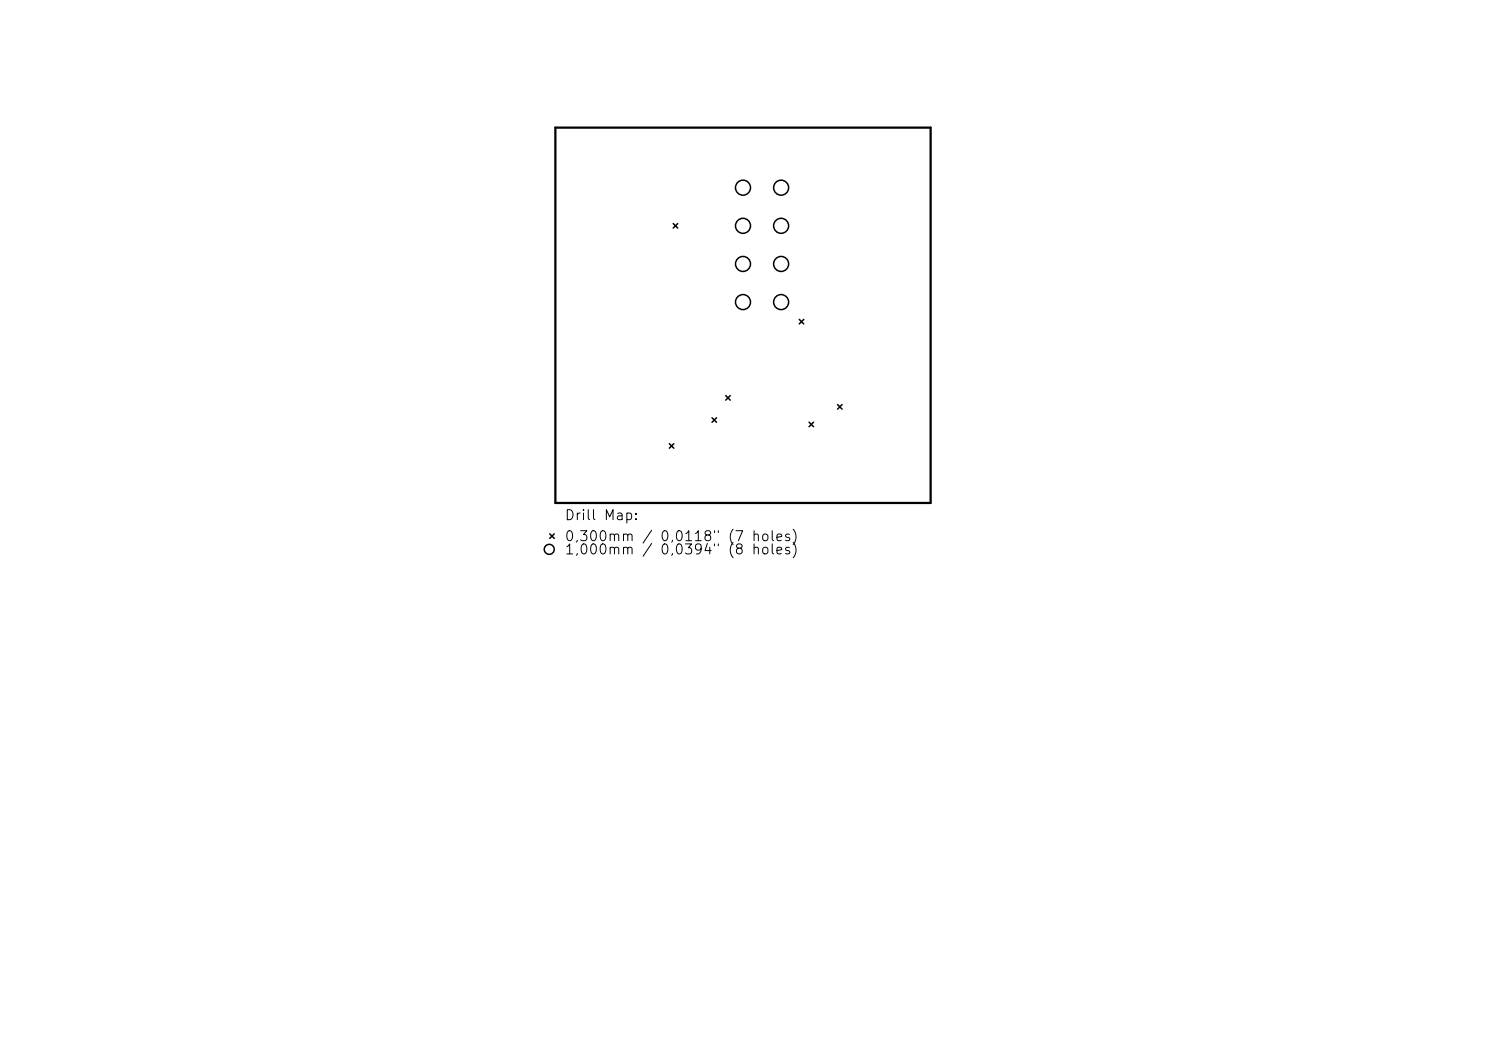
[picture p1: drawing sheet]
<svg xmlns="http://www.w3.org/2000/svg" width="297mm" height="210mm" viewBox="0 0 297 210" stroke-linecap="round" stroke-linejoin="round" font-family="sans-serif">
<defs><g id="words">
<g font-size="2">
<text x="112.7" y="104.4">Drill Map:</text>
<text x="112.7" y="108.6">0,300mm / 0,0118&quot; (7 holes)</text>
<text x="112.7" y="111.3">1,000mm</text>
<text x="131.8" y="111.3">0,0394&quot; (8</text>
</g>
</g></defs>
<path d="M111 25.5h75v75h-75z" fill="none" stroke="#000" stroke-width=".45"/>
<g fill="none" stroke="#000" stroke-width=".3">
<path d="M134.6 44.7l.9 .9M135.5 44.7l-.9 .9M145.1 79.1l.9 .9M146 79.1l-.9 .9M159.7 63.8l.9 .9M160.6 63.8l-.9 .9M133.8 88.7l.9 .9M134.7 88.7l-.9 .9M142.3 83.5l.9 .9M143.2 83.5l-.9 .9M161.7 84.4l.9 .9M162.6 84.4l-.9 .9"/>
<path d="M167.4 80.8l.9 .9M168.3 80.8l-.9 .9M109.9 106.7l.9 .9M110.8 106.7l-.9 .9"/>
<circle cx="148.5" cy="37.5" r="1.5"/>
<circle cx="156.1" cy="37.5" r="1.5"/>
<circle cx="148.5" cy="52.7" r="1.5"/>
<circle cx="148.5" cy="45.1" r="1.5"/>
<circle cx="156.1" cy="45.1" r="1.5"/>
<circle cx="156.1" cy="52.7" r="1.5"/>
<circle cx="148.5" cy="60.4" r="1.5"/>
<circle cx="156.1" cy="60.4" r="1.5"/>
<circle cx="109.8" cy="109.8" r="1"/>
</g>
<use href="#words"/>
</svg>
